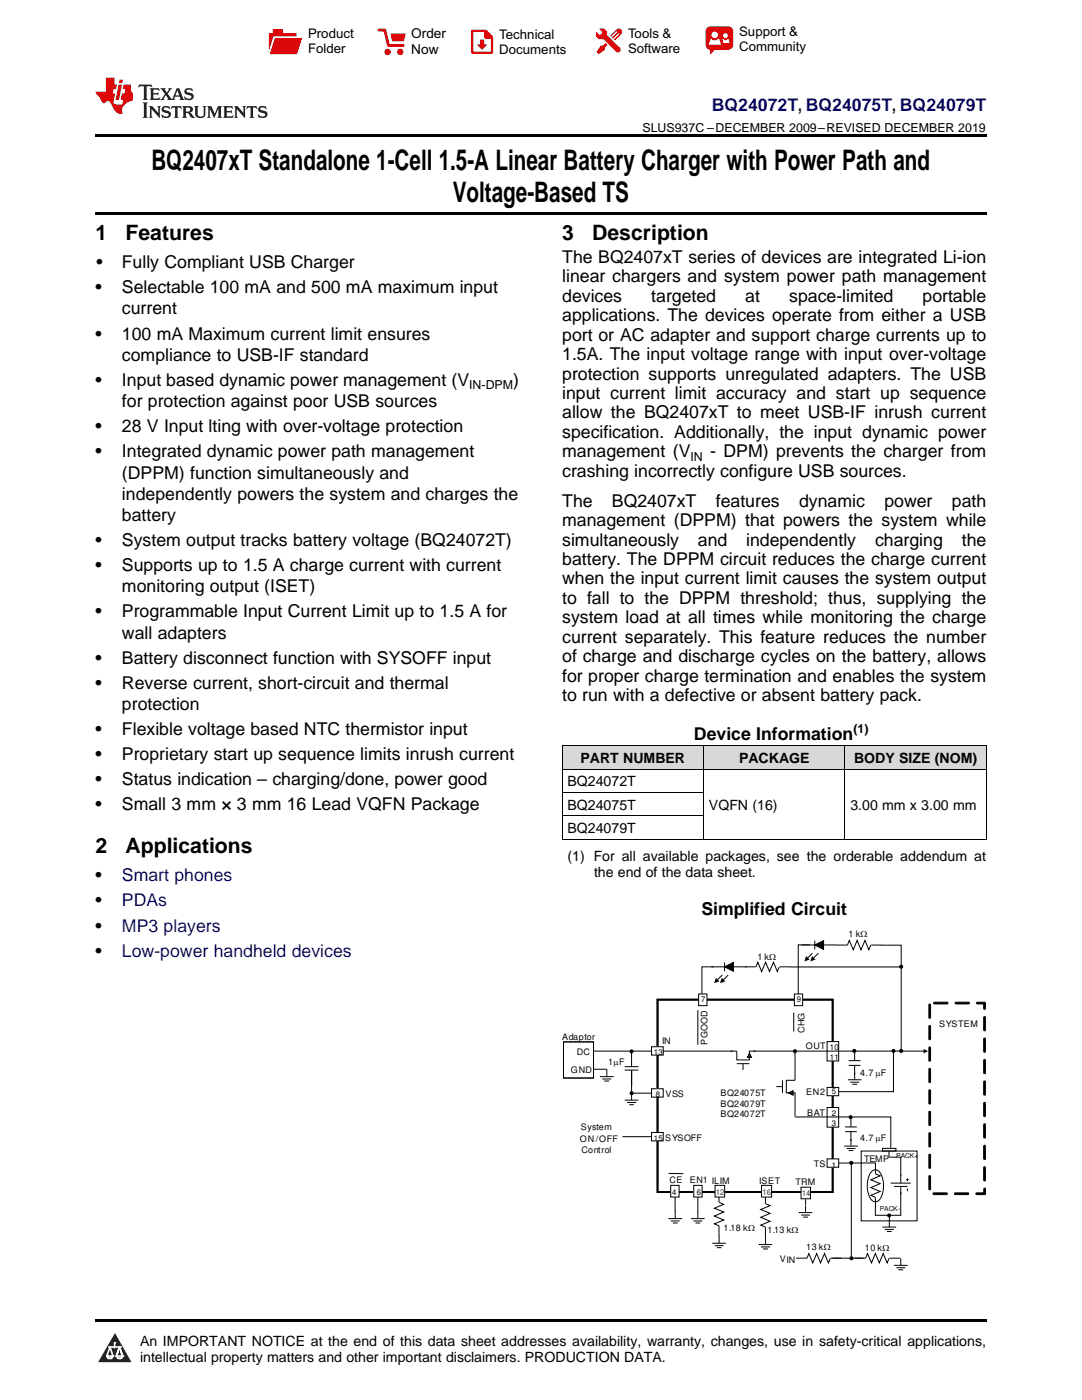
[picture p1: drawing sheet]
<svg xmlns="http://www.w3.org/2000/svg" width="216mm" height="279mm" viewBox="0 0 216 279" stroke-linecap="round" stroke-linejoin="round" font-family="sans-serif">
<defs><g id="words">
<g font-size="5.6">
<text x="30.2" y="33.9">BQ2407xT Standalone 1-Cell 1.5-A Linear Battery Charger with Power Path and</text>
<text x="90.3" y="40.3">Voltage-Based TS</text>
</g>
<g font-size="4.2">
<text x="19" y="47.8">1</text>
<text x="25" y="47.8">Features</text>
<text x="112.2" y="47.8">3</text>
<text x="118.2" y="47.8">Description</text>
<text x="19" y="170.2">2</text>
<text x="25" y="170.2">Applications</text>
</g>
<text font-size="3.5" fill="#00f" x="142" y="22.2">BQ24072T, BQ24075T, BQ24079T</text>
<g font-size="3.5">
<text x="19.2" y="53.5">•</text>
<text x="24.3" y="53.5">Fully Compliant USB Charger</text>
<text x="112.2" y="52.5">The BQ2407xT series of devices are integrated Li-ion</text>
<text x="19" y="58.5">•</text>
<text x="24.3" y="58.5">Selectable 100 mA and 500 mA maximum input</text>
<text x="112.2" y="56.3">linear chargers and system power path management</text>
<text x="24.3" y="62.8">current</text>
<text x="112.2" y="60.2">devices</text>
<text x="112.2" y="64.1">applications. The devices operate from either a USB</text>
<text x="130" y="60.2">targeted</text>
<text x="148.7" y="60.2">at</text>
<text x="157.5" y="60.2">space-limited</text>
<text x="184.1" y="60.2">portable</text>
<text x="19" y="67.8">•</text>
<text x="24.3" y="67.8">100 mA Maximum current limit ensures</text>
<text x="112.2" y="68">port or AC adapter and support charge currents up to</text>
<text x="112.2" y="71.9">1.5A. The input voltage range with input over-voltage</text>
<text x="19" y="77">•</text>
<text x="24.3" y="72">compliance to USB-IF standard</text>
<text x="24.3" y="77">Input based dynamic power management (V</text>
<text x="102.4" y="77">)</text>
<text x="112.2" y="75.7">protection supports unregulated adapters. The USB</text>
<text x="24.3" y="81.2">for protection against poor USB sources</text>
<text x="112.2" y="79.6">input current limit accuracy and start up sequence</text>
<text x="112.2" y="83.5">allow the BQ2407xT to meet USB-IF inrush current</text>
<text x="19" y="86.3">•</text>
<text x="24.3" y="86.3">28 V Input lting with over-voltage protection</text>
<text x="112.2" y="87.4">specification. Additionally, the input dynamic power</text>
<text x="19" y="91.3">•</text>
<text x="24.3" y="91.3">Integrated dynamic power path management</text>
<text x="24.3" y="95.5">(DPPM) function simultaneously and</text>
<text x="112.2" y="91.3">management (V</text>
<text x="112.2" y="95.1">crashing incorrectly configure USB sources.</text>
<text x="141.7" y="91.3">- DPM) prevents the charger from</text>
<text x="24.3" y="99.7">independently powers the system and charges the</text>
<text x="112.2" y="101.1">The</text>
<text x="122.1" y="101.1">BQ2407xT</text>
<text x="142.8" y="101.1">features</text>
<text x="159.5" y="101.1">dynamic</text>
<text x="176.5" y="101.1">power</text>
<text x="190" y="101.1">path</text>
<text x="24.3" y="104">battery</text>
<text x="112.2" y="105">management (DPPM) that powers the system while</text>
<text x="19" y="109">•</text>
<text x="19" y="114">•</text>
<text x="24.3" y="109">System output tracks battery voltage (BQ24072T)</text>
<text x="24.3" y="114">Supports up to 1.5 A charge current with current</text>
<text x="112.2" y="108.9">simultaneously</text>
<text x="112.2" y="112.7">battery. The DPPM circuit reduces the charge current</text>
<text x="139.2" y="108.9">and</text>
<text x="148.9" y="108.9">independently</text>
<text x="174.6" y="108.9">charging</text>
<text x="191.9" y="108.9">the</text>
<text x="24.3" y="118.2">monitoring output (ISET)</text>
<text x="112.2" y="116.6">when the input current limit causes the system output</text>
<text x="19" y="123.2">•</text>
<text x="24.3" y="123.2">Programmable Input Current Limit up to 1.5 A for</text>
<text x="112.2" y="120.5">to fall to the DPPM threshold; thus, supplying the</text>
<text x="112.2" y="124.4">system load at all times while monitoring the charge</text>
<text x="24.3" y="127.5">wall adapters</text>
<text x="112.2" y="128.3">current separately. This feature reduces the number</text>
<text x="19" y="132.5">•</text>
<text x="19" y="137.5">•</text>
<text x="24.3" y="132.5">Battery disconnect function with SYSOFF input</text>
<text x="24.3" y="137.5">Reverse current, short-circuit and thermal</text>
<text x="112.2" y="132.2">of charge and discharge cycles on the battery, allows</text>
<text x="112.2" y="136">for proper charge termination and enables the system</text>
<text x="24.3" y="141.7">protection</text>
<text x="112.2" y="139.9">to run with a defective or absent battery pack.</text>
<text x="19" y="146.7">•</text>
<text x="24.3" y="146.7">Flexible voltage based NTC thermistor input</text>
<text x="138.5" y="147.6">Device Information</text>
<text x="19" y="151.7">•</text>
<text x="24.3" y="151.7">Proprietary start up sequence limits inrush current</text>
<text x="19" y="156.7">•</text>
<text x="19" y="161.7">•</text>
<text x="24.3" y="156.7">Status indication – charging/done, power good</text>
<text x="24.3" y="161.7">Small 3 mm × 3 mm 16 Lead VQFN Package</text>
<text x="19" y="175.9">•</text>
<text x="19" y="180.9">•</text>
<text x="19" y="185.9">•</text>
<text x="139.9" y="182.7">Simplified Circuit</text>
<text x="19" y="190.9">•</text>
</g>
<g font-size="3.5" fill="#0000c8">
<text x="24.3" y="175.9">Smart phones</text>
<text x="24.3" y="180.9">PDAs</text>
<text x="24.3" y="185.9">MP3 players</text>
<text x="24.3" y="190.9">Low-power handheld devices</text>
</g>
<g font-size="2.8">
<text x="115.8" y="152.3">PART NUMBER</text>
<text x="147.5" y="152.3">PACKAGE</text>
<text x="170.4" y="152.3">BODY SIZE (NOM)</text>
<text x="113.2" y="157">BQ24072T</text>
<text x="113.2" y="161.6">BQ24075T</text>
<text x="141.5" y="161.6">VQFN (16)</text>
<text x="169.7" y="161.6">3.00 mm x 3.00 mm</text>
<text x="113.2" y="166.3">BQ24079T</text>
<text x="113.2" y="171.8">(1) For all available packages, see the orderable addendum at</text>
<text x="118.5" y="174.9">the end of the data sheet.</text>
<text x="27.9" y="268.6">An IMPORTANT NOTICE at the end of this data sheet addresses availability, warranty, changes, use in safety-critical applications,</text>
<text x="27.9" y="271.8">intellectual property matters and other important disclaimers. PRODUCTION DATA.</text>
</g>
<g font-size="2.7">
<text x="82.1" y="7.7">Order</text>
<text x="82.1" y="10.7">Now</text>
</g>
<g font-size="2.6">
<text x="61.5" y="7.6">Product</text>
<text x="61.5" y="10.6">Folder</text>
<text x="99.6" y="7.8">Technical</text>
<text x="99.6" y="10.8">Documents</text>
<text x="125.3" y="7.6">Tools &amp;</text>
<text x="125.3" y="10.6">Software</text>
<text x="147.5" y="7.2">Support &amp;</text>
<text x="147.5" y="10.2">Community</text>
</g>
<g font-size="2.5">
<text x="128.2" y="26.3">SLUS937C –DECEMBER 2009–REVISED DECEMBER 2019</text>
<text x="93.6" y="77.7">IN-DPM</text>
<text x="137.8" y="92">IN</text>
<text x="170.3" y="146.2">(1)</text>
</g>
<g font-size="1.8">
<text x="151.1" y="191.6">1 k:</text>
<text x="169.3" y="187">1 k:</text>
<text x="112.2" y="207.5">Adaptor</text>
<text x="132.1" y="208.4">IN</text>
<text x="141.2" y="208.5" transform="rotate(-90 141.2 208.5)">PGOOD</text>
<text x="160.5" y="206.2" transform="rotate(-90 160.5 206.2)">CHG</text>
<text x="160.8" y="209.4">OUT</text>
<text x="187.4" y="204.9">SYSTEM</text>
<text x="113.9" y="214.2">GND</text>
<text x="115.1" y="210.5">DC</text>
<text x="121.3" y="212.6">1PF</text>
<text x="171.6" y="214.8">4.7 PF</text>
<text x="132.8" y="218.9">VSS</text>
<text x="143.8" y="218.8">BQ24075T</text>
<text x="143.8" y="220.9">BQ24079T</text>
<text x="160.9" y="218.6">EN2</text>
<text x="115.7" y="228">ON/OFF</text>
<text x="115.9" y="225.5">System</text>
<text x="132.8" y="227.6">SYSOFF</text>
<text x="143.8" y="223">BQ24072T</text>
<text x="161.1" y="222.7">BAT</text>
<text x="171.6" y="227.7">4.7 PF</text>
<text x="116" y="230.1">Control</text>
<text x="162.4" y="233">TS</text>
<text x="172.4" y="231.9">TEMP</text>
<text x="133.6" y="236.1">CE</text>
<text x="137.6" y="236.1">EN1 ILIM</text>
<text x="151.5" y="236.2">ISET</text>
<text x="158.8" y="236.5">TRM</text>
<text x="144.4" y="245.8">1.18 k:</text>
<text x="153.1" y="246.1">1.13 k:</text>
<text x="155.6" y="251.8">VIN</text>
<text x="160.9" y="249.5">13 k:</text>
<text x="172.6" y="249.7">10 k:</text>
</g>
<g font-size="1.6">
<text x="139.9" y="200">7</text>
<text x="159" y="200">9</text>
<text x="165.6" y="209.5">10</text>
<text x="130.5" y="210.5">13</text>
<text x="165.6" y="211.4">11</text>
<text x="130.8" y="219">8</text>
<text x="166" y="218.4">5</text>
<text x="130.5" y="227.7">15</text>
<text x="166" y="222.7">2</text>
<text x="166" y="224.6">3</text>
<text x="166" y="233">1</text>
<text x="134.1" y="238.5">4</text>
<text x="139.1" y="238.6">6</text>
</g>
<g font-size="1.6" fill="#373435">
<text x="142.8" y="238.5">12</text>
<text x="152.1" y="238.4">16</text>
<text x="160" y="238.7">14</text>
</g>
<g font-size="1.3">
<text x="178.8" y="231.1">PACK+</text>
<text x="175.6" y="241.7">PACK-</text>
</g>
</g></defs>
<g fill="#d8d8d8">
<path d="M112.2 148.9h28.2v4.7h-28.2z"/>
<path d="M140.4 148.9h28.2v4.7h-28.2z"/>
<path d="M168.6 148.9h28.2v4.7h-28.2z"/>
</g>
<path d="M22.9 266l3.3 5.9h-6.6z" fill-rule="evenodd" fill="#231f20"/>
<path d="M21.3 270.6h1.2l-.3 .5h-.3a.53 .53 0 0 1-.6-.5z" fill-rule="evenodd" fill="#fff"/>
<path d="M21.3 270.6h1.2l-.3 .5h-.3a.53 .53 0 0 1-.6-.5z" fill="none" stroke="#231f20" stroke-width=".33"/>
<path d="M21.3 270.6l1.2 .1-.3 .4h-.5z" fill="none" stroke="#fff" stroke-width=".33"/>
<path d="M22.9 268.9h.1" fill="none" stroke="#fff" stroke-width=".33"/>
<path d="M22.9 268v.9z" fill="#fff"/>
<path d="M22.9 268v.9z" fill="none" stroke="#fff" stroke-width=".33"/>
<circle cx="22.9" cy="268" r=".16" fill="#fff"/>
<path d="M21.8 268.8h.1" fill="none" stroke="#fff" stroke-width=".33"/>
<path d="M21.8 268.8h2.2z" fill="#fff"/>
<path d="M21.8 268.8h2.2z" fill="none" stroke="#fff" stroke-width=".33"/>
<circle cx="24" cy="268.8" r=".16" fill="#fff"/>
<path d="M23.2 270.6h.1" fill="none" stroke="#fff" stroke-width=".33"/>
<path d="M23.8 268.8l-.6 1.8z" fill-rule="evenodd" fill="#fff"/>
<path d="M23.8 268.8l-.6 1.8z" fill="none" stroke="#fff" stroke-width=".33"/>
<path d="M23.8 268.8l.7 1.8z" fill-rule="evenodd" fill="#fff"/>
<path d="M23.8 268.8l.7 1.8z" fill="none" stroke="#fff" stroke-width=".33"/>
<path d="M24.4 270.6h.1" fill="none" stroke="#fff" stroke-width=".33"/>
<circle cx="21.3" cy="270.6" r=".16" fill="#fff"/>
<path d="M22 268.8l-.7 1.8z" fill="#fff"/>
<path d="M22 268.8l-.7 1.8z" fill="none" stroke="#fff" stroke-width=".33"/>
<path d="M22 268.8l.5 1.8z" fill="#fff"/>
<path d="M22 268.8l.5 1.8z" fill="none" stroke="#fff" stroke-width=".33"/>
<circle cx="22.5" cy="270.6" r=".16" fill="#fff"/>
<path d="M23.3 270.6h1.2a.63 .63 0 0 1-.6 .5 .63 .63 0 0 1-.6-.5z" fill-rule="evenodd" fill="#fff"/>
<path d="M23.3 270.6h1.2a.63 .63 0 0 1-.6 .5 .63 .63 0 0 1-.6-.5z" fill="none" stroke="#231f20" stroke-width=".33"/>
<path d="M23.3 270.6h1.2l-.4 .5h-.5z" fill="none" stroke="#fff" stroke-width=".33"/>
<path d="M23.2 270.6h.1" fill="none" stroke="#fff" stroke-width=".33"/>
<circle cx="24.5" cy="270.6" r=".16" fill="#fff"/>
<path d="M19 263.2h177.8v.5h-177.8z" fill="#000"/>
<path d="M131.2 199.5h34.9v38.4h-34.9z" fill-rule="evenodd" fill="#fff"/>
<path d="M131.2 199.5h34.9v38.4h-34.9z" fill="none" stroke="#000" stroke-width=".36"/>
<path d="M112.4 207.9h6v7.2h-6z" fill-rule="evenodd" fill="#fff"/>
<g fill="none" stroke="#000" stroke-width=".2">
<path d="M141.9 193h8.9M142.4 193h-2.3v6.4M144.1 194.6l-1 1M144.6 193l1.7-.9v1.7zM144.6 192.1v1.7M145.3 194.6l-1 1M150.8 193l.4-1 .8 1.9 .8-1.9 .7 1.9 .8-1.9 .8 1.9 .4-.9M155.6 193h24.2M159.9 188.6h9.2l.4-.9 .8 1.9 .7-1.9 .8 1.9 .8-1.9 .8 1.9 .3-1M161.6 188.6h-2.3v10.8M162.1 190.2l-1 1M162.6 188.6l1.7-.9v1.8z"/>
<path d="M162.6 187.7v1.8M163.3 190.2l-1 1M173.8 188.6h2.1M175.8 188.6h4v21.2M112.4 207.9h6v7.2h-6zM118.4 209.8h28.6v1.7h2.5v-1.7h1.3M118.4 213.4h2.7v1.5M119.7 214.9h2.8M120.2 215.3h1.8M120.6 215.7h1M124.7 213.6h2.7M124.7 212.9h2.7"/>
<path d="M124.7 219.6h2.7M125.8 209.6l.3-.1 .2 .2a.3 .3 0 0 1-.1 .4 .3 .3 0 0 1-.4-.1 .3 .3 0 0 1 0-.4zM126 209.8v3.1M126 213.6v6M126 218.2h5.2M139.2 201.6v6.9M147 212.3h2.5M148.3 212.3v1.2M154.9 216.9h1.2M156.1 215.6v2.5M158.4 202.1v3.8M158.6 209.8v5.8h-1.7v2.5h1.7v4.8"/>
<path d="M169.2 215.5h2.7M169.4 211.7h2.3M169.4 212.6h2.3M169.7 216h1.7M170.1 216.4h.9M170.5 209.8v1.9M170.5 212.6v2.9M178.3 209.8v8.1h-12.1M185.4 200.4h.2l.1 .1v2.6l-.2 .1-.2-.1zM185.4 204.7h.2l.1 .1v2.5l-.2 .2-.2-.1zM185.4 209l.2-.1 .1 .2v2.5l-.2 .2-.2-.1zM185.4 213.3l.2-.1 .1 .2v2.5l-.2 .2-.2-.1z"/>
<path d="M185.4 217.5h.2l.1 .2v2.5l-.2 .1-.2-.1zM186.3 200.1l2.7-.1 .2 .2-.2 .2h-2.5l-.2-.1zM190.6 200.1l2.7-.1 .1 .2-.1 .2h-2.5l-.2-.1zM194.9 200.1h1.7v1.3l-.3-.1v-1.1l.1 .2h-1.4l-.1-.1zM196.3 215.8h.3v2.7l-.2 .1-.1-.2zM196.3 211.5l.3 .1v2.6l-.2 .1-.1-.2zM196.3 207.2l.3 .1v2.6l-.2 .1-.1-.2zM196.3 202.9l.3 .1v2.6l-.2 .1-.1-.1zM124.2 226.9h7M125.1 220h1.8M125.6 220.5h.9M134.7 238.1v3.8"/>
<path d="M139.2 238.1v5.1M143.5 237.8v2.1M143.5 240l.9 .4-1.9 .7 1.9 .8-1.9 .8 1.9 .8-1.9 .7 1 .4v3.5M152.7 238v2.2M166.2 232.1h8.5v2.2l.9 .4-1.8 .8 1.8 .7-1.8 .8 1.8 .8-1.8 .8 .9 .4M168.4 228.7h2.8M168.6 224.9h2.4M168.6 225.8h2.4M168.9 229.2h1.8M169.3 229.6h1M169.8 223v1.9M169.8 225.8v2.9"/>
<path d="M171.8 229.7h11.2v13.9h-11.2zM173.9 233.8a1.11 1.11 0 0 1 1.1-.3 1.11 1.11 0 0 1 .8 .9 5.1 5.1 0 0 1-.5 5.2 1.21 1.21 0 0 1-1.9-.9 5.2 5.2 0 0 1 .5-4.9zM174.7 239v2.1M176.1 229.2h2.7v.5h-2.7zM177.4 229.8v1.1M177.4 230.9h2.3v3.8M177.7 236.1h4M178.4 236.8h2.7M179.7 237.9v4.6h-5v-1.5M179.7 234.4v1.7M179.7 236.8v1.6M180.8 235.5h.5"/>
<path d="M181.1 235.2v.5M181.1 237.2v.5M185.4 221.8h.2l.1 .2v2.5l-.2 .1-.2-.1zM185.4 226.1h.2l.1 .1v2.5l-.2 .2-.2-.1zM185.4 230.4l.2-.1 .1 .2v2.5l-.2 .2-.2-.1zM185.4 234.7l.2-.1 .1 .2v2.5l-.2 .2-.2-.1zM186.2 238.1h2.7l.1 .1-.1 .2h-2.6l-.1-.1zM190.5 238.1h2.7l.1 .1-.2 .2h-2.5l-.1-.1zM194.8 238.1h1.7l-.2 .1v-1l.1-.1 .2 .1v1.2h-1.7l-.2-.1zM196.3 232.9h.3v2.7l-.2 .1-.1-.2zM196.3 228.6l.3 .1v2.6l-.2 .1-.1-.2zM196.3 224.3l.3 .1v2.6l-.2 .1-.1-.1z"/>
<path d="M196.3 220l.3 .1v2.6l-.2 .1-.1-.1zM133.4 243.2h2.7M133.8 243.7h1.8M134.3 244.1h.9M134.7 241.7v1.5M137.9 243.2h2.7M138.4 243.7h1.7M138.8 244.1h.9M142.1 248.1h2.8M142.6 248.6h1.8M143 249h1M151.4 248.4h2.7"/>
<path d="M151.9 248.8h1.7M152.3 249.3h.9M152.7 240.2l1 .4-1.9 .8 1.9 .8-1.9 .7 1.9 .8-1.9 .8 .9 .4M152.7 244.9l.1 3.5M176.1 244.9h2.7M176.6 245.4h1.7M177 245.8h.9M177.2 242.4l.3-.1a.3 .3 0 0 1 .2 .4 .3 .3 0 0 1-.4 .1 .3 .3 0 0 1-.1-.4zM177.4 243.5v1.4M177.5 242.6v1"/>
<circle cx="179.8" cy="192.9" r=".29"/>
<circle cx="126" cy="218.2" r=".3"/>
<circle cx="158.6" cy="209.8" r=".3"/>
<circle cx="170.5" cy="209.7" r=".3"/>
<circle cx="178.3" cy="209.7" r=".29"/>
<circle cx="179.8" cy="209.7" r=".3"/>
<circle cx="169.7" cy="223" r=".3"/>
</g>
<g fill="#000">
<path d="M142.8 195.2l.8 .7-1.1 .3zM144 195.2l.7 .7-1 .3zM144.6 193l1.7-.9v1.7zM160.8 190.8l.7 .7-1 .4zM162 190.8l.7 .7-1 .4zM162.6 188.6l1.7-.9v1.8z"/>
<path d="M125.8 209.6l.3-.1 .2 .2a.3 .3 0 0 1-.1 .4 .3 .3 0 0 1-.4-.1 .3 .3 0 0 1 0-.4z" fill-rule="evenodd"/>
<path d="M185.4 200.4h.2l.1 .1v2.6l-.2 .1-.2-.1zM185.4 204.7h.2l.1 .1v2.5l-.2 .2-.2-.1zM185.4 209l.2-.1 .1 .2v2.5l-.2 .2-.2-.1zM185.4 213.3l.2-.1 .1 .2v2.5l-.2 .2-.2-.1zM185.4 217.5h.2l.1 .2v2.5l-.2 .1-.2-.1zM185.4 221.8h.2l.1 .2v2.5l-.2 .1-.2-.1zM185.4 226.1h.2l.1 .1v2.5l-.2 .2-.2-.1zM185.4 230.4l.2-.1 .1 .2v2.5l-.2 .2-.2-.1zM185.4 234.7l.2-.1 .1 .2v2.5l-.2 .2-.2-.1zM186.2 238.1h2.7l.1 .1-.1 .2h-2.6l-.1-.1zM190.5 238.1h2.7l.1 .1-.2 .2h-2.5l-.1-.1zM194.8 238.1h1.7l-.2 .1v-1l.1-.1 .2 .1v1.2h-1.7l-.2-.1zM196.3 232.9h.3v2.7l-.2 .1-.1-.2zM196.3 228.6l.3 .1v2.6l-.2 .1-.1-.2zM196.3 224.3l.3 .1v2.6l-.2 .1-.1-.1zM196.3 220l.3 .1v2.6l-.2 .1-.1-.1zM196.3 215.8h.3v2.7l-.2 .1-.1-.2zM196.3 211.5l.3 .1v2.6l-.2 .1-.1-.2zM196.3 207.2l.3 .1v2.6l-.2 .1-.1-.2zM196.3 202.9l.3 .1v2.6l-.2 .1-.1-.1zM194.9 200.1h1.7v1.3l-.3-.1v-1.1l.1 .2h-1.4l-.1-.1zM190.6 200.1l2.7-.1 .1 .2-.1 .2h-2.5l-.2-.1zM186.3 200.1l2.7-.1 .2 .2-.2 .2h-2.5l-.2-.1z" fill-rule="evenodd"/>
<path d="M177.2 242.4l.3-.1a.3 .3 0 0 1 .2 .4 .3 .3 0 0 1-.4 .1 .3 .3 0 0 1-.1-.4z" fill-rule="evenodd"/>
<circle cx="179.8" cy="192.9" r=".29"/>
<circle cx="126" cy="218.2" r=".3"/>
<circle cx="158.6" cy="209.8" r=".3"/>
<circle cx="170.5" cy="209.7" r=".3"/>
<circle cx="178.3" cy="209.7" r=".29"/>
<circle cx="179.8" cy="209.7" r=".3"/>
<circle cx="169.7" cy="223" r=".3"/>
</g>
<path d="M130 208.9h2.3v1.7h-2.3z" fill-rule="evenodd" fill="#fff"/>
<path d="M130 208.9h2.3v1.7h-2.3z" fill="none" stroke="#000" stroke-width=".2"/>
<path d="M130 217.3h2.3v1.7h-2.3z" fill-rule="evenodd" fill="#fff"/>
<path d="M130 217.3h2.3v1.7h-2.3z" fill="none" stroke="#000" stroke-width=".2"/>
<path d="M130 226h2.3v1.7h-2.3z" fill-rule="evenodd" fill="#fff"/>
<path d="M130 226h2.3v1.7h-2.3z" fill="none" stroke="#000" stroke-width=".2"/>
<path d="M133.8 236.6h1.7v2.3h-1.7z" fill-rule="evenodd" fill="#fff"/>
<path d="M133.8 236.6h1.7v2.3h-1.7z" fill="none" stroke="#000" stroke-width=".2"/>
<path d="M159.8 236.9h1.9v2.3h-1.9z" fill-rule="evenodd" fill="#fff"/>
<path d="M159.8 236.9h1.9v2.3h-1.9z" fill="none" stroke="#000" stroke-width=".2"/>
<path d="M138.4 236.6h1.7v2.3h-1.7z" fill-rule="evenodd" fill="#fff"/>
<path d="M133.4 234.2h3M138.4 236.6h1.7v2.3h-1.7z" fill="none" stroke="#000" stroke-width=".2"/>
<path d="M142.7 236.6h1.9v2.3h-1.9z" fill-rule="evenodd" fill="#fff"/>
<path d="M142.7 236.6h1.9v2.3h-1.9z" fill="none" stroke="#000" stroke-width=".2"/>
<path d="M152 236.6h2v2.3h-2z" fill-rule="evenodd" fill="#fff"/>
<path d="M152 236.6h2v2.3h-2z" fill="none" stroke="#000" stroke-width=".2"/>
<path d="M165 231.3h2.3v1.6h-2.3z" fill-rule="evenodd" fill="#fff"/>
<path d="M165 231.3h2.3v1.6h-2.3z" fill="none" stroke="#000" stroke-width=".2"/>
<path d="M165 221h2.3v3.9h-2.3z" fill-rule="evenodd" fill="#fff"/>
<path d="M165 221h2.3v3.9h-2.3z" fill="none" stroke="#000" stroke-width=".2"/>
<path d="M165 217h2.3v1.7h-2.3z" fill-rule="evenodd" fill="#fff"/>
<path d="M165 217h2.3v1.7h-2.3z" fill="none" stroke="#000" stroke-width=".2"/>
<path d="M165 207.9h2.3v3.8h-2.3z" fill-rule="evenodd" fill="#fff"/>
<path d="M165 207.9h2.3v3.8h-2.3z" fill="none" stroke="#000" stroke-width=".2"/>
<path d="M158.5 198.4h1.7v2.3h-1.7z" fill-rule="evenodd" fill="#fff"/>
<path d="M158.5 198.4h1.7v2.3h-1.7z" fill="none" stroke="#000" stroke-width=".2"/>
<path d="M139.4 198.4h1.7v2.3h-1.7z" fill-rule="evenodd" fill="#fff"/>
<path d="M139.4 198.4h1.7v2.3h-1.7zM150.3 209.8h34.1M158.7 222.9h19v6.2" fill="none" stroke="#000" stroke-width=".2"/>
<path d="M184.3 209.3l.9 .5-.9 .4z" fill="#000"/>
<path d="M157.3 218.1l1-.4v.9z" fill="#1a1a1a"/>
<path d="M157.3 218.1l1-.4v.9z" fill="none" stroke="#000" stroke-width=".2"/>
<path d="M149.5 210.2l.5 .8h-.9z" fill="#1a1a1a"/>
<g fill="none" stroke="#000" stroke-width=".2">
<path d="M112.2 158.2h28.2M112.2 153.5h84.6M112.2 148.9h84.6M112.2 148.9v18.6M140.4 148.9v18.6M168.6 148.9v18.6M196.8 148.9v18.6M112.2 167.5h84.6M112.2 162.8h28.2M149.5 210.2l.5 .8h-.9zM160.8 239.3v1.2M169.9 232.1v19.1"/>
<path d="M158.9 251.1h2.1M159.4 242h2.7M159.9 242.5h1.7M160.3 242.9h.9M160.7 240.6v1.4M161 251.1l.4-.9 .8 1.8 .8-1.8 .7 1.8 .8-1.8 .8 1.8 .4-.9M165.7 251.1h7l.4-.9 .8 1.8 .8-1.8 .8 1.8 .7-1.8 .8 1.8 .4-.9M177.5 251.1h2.1M178.4 252.5h2.7M178.9 253h1.7M179.3 253.4h.9M179.7 251.1v1.4"/>
<circle cx="169.9" cy="232.1" r=".3"/>
<circle cx="169.9" cy="251.1" r=".3"/>
</g>
<g fill="#000">
<circle cx="169.9" cy="232.1" r=".3"/>
<circle cx="169.9" cy="251.1" r=".3"/>
</g>
<path d="M19 26.8h177.8v.6h-177.8zM19 42.3h177.8v.5h-177.8zM112.2 167.5h.1zM168.5 167.5h.1zM196.7 167.5h.1z" fill="#000"/>
<path d="M27.7 16.9l-.1 .6 .6-.3h.5v.2v2.2l-.2 .4h1l-.2-.4v-2.2v-.2h.5l.6 .3-.2-.6zM29.9 17.6l.2 .4v1.6l-.2 .4h1.9l.1-.6a1.09 1.09 0 0 1-1.3 .1v-.6h.6l.4 .2v-.7l-.2 .2h-.8v-.6l.2-.1a1.01 1.01 0 0 1 1 .3l-.1-.6zM32 17.6l.9 1.2-1 1.2h.9l-.2-.3 .5-.7 .5 .7-.3 .3h1.7l-.2-.3 .1-.4h1l.1 .4-.2 .3h1l-.3-.4-.7-2h-.5l-1 2.2-.8-1.1 .9-1.1h-.9l.2 .2-.4 .7-.4-.7 .2-.2zM35.4 18l.4 1h-.8zM37 17.7a.66 .66 0 0 0-.2 .8 .66 .66 0 0 0 .6 .4l.7 .2 .1 .2a.8 .8 0 0 1-.7 .4 .8 .8 0 0 1-.7-.5l.1 .8 .2-.2a.94 .94 0 0 0 1.1 .1 .94 .94 0 0 0 .4-.9 1.48 1.48 0 0 0-1.3-.6v-.4a1.1 1.1 0 0 1 1.2 .2l-.2-.6-.2 .1-.5-.1zM28.5 20.4l.2 .4v2.3l-.2 .4h1l-.2-.4v-2.3l.2-.4zM29.7 21.2l.2 .4v1.5l-.2 .4h.8l-.3-.4 .1-1.3 1.6 1.8v-2l.2-.4h-.7l.2 .2v1.1l-1.2-1.3zM32.5 21.3a.66 .66 0 0 0-.2 .8 .66 .66 0 0 0 .6 .4l.6 .2 .2 .2a.8 .8 0 0 1-.8 .4 .8 .8 0 0 1-.7-.5l.2 .7 .2-.1a.94 .94 0 0 0 1 .1 .94 .94 0 0 0 .5-1 1.47 1.47 0 0 0-1.3-.6l-.1-.3a1.1 1.1 0 0 1 1.3 .2l-.2-.6-.2 .1-.5-.2zM34.3 21.2l-.2 .6a.64 .64 0 0 1 .8-.3v1.6l-.2 .4h1l-.3-.4 .1-1.6a.66 .66 0 0 1 .8 .3l-.2-.6zM36.3 21.2l.3 .4v1.5l-.3 .4h1l-.2-.2v-.7h.5l.1 .1a.8 .8 0 0 0 1.2 .7l-1-1a.62 .62 0 0 0 .6-.5 .62 .62 0 0 0-.6-.7zM37.1 21.5h.1a.48 .48 0 0 1 .6 0 .48 .48 0 0 1 .1 .6l-.2 .1-.6 .1zM38.7 21.2l.2 .2a2.29 2.29 0 0 0 .4 2 1.05 1.05 0 0 0 1.7-.7v-1.3l.2-.2h-.8l.2 .4v1.1a.61 .61 0 0 1-.6 .6 .61 .61 0 0 1-.6-.6v-1.1l.3-.4zM41.3 21.2l.3 .4v1.5l-.3 .4h.8l-.2-.4v-1.4l.8 1.9 .9-1.9v1.4l-.2 .4h.9l-.2-.4v-1.5l.2-.4h-.8l-.7 1.5-.6-1.5zM44.5 21.2l.2 .4v1.5l-.2 .4h1.9l.2-.6a1.1 1.1 0 0 1-1.4 .2v-.7h.6l.4 .2v-.6l-.2 .1-.8 .1v-.6l.2-.1a1.02 1.02 0 0 1 1.1 .2l-.2-.5zM46.7 21.2l.2 .4v1.5l-.2 .4h.8l-.3-.4 .1-1.3 1.6 1.8v-2l.2-.4h-.7l.2 .2v1.1l-1.2-1.3zM49.3 21.2l-.1 .6a.64 .64 0 0 1 .8-.3v1.6l-.3 .4h1l-.2-.4v-1.6a.66 .66 0 0 1 .8 .3l-.1-.6zM51.7 21.3a.66 .66 0 0 0-.2 .7 .66 .66 0 0 0 .7 .5l.6 .2 .1 .2a.8 .8 0 0 1-.7 .4 .8 .8 0 0 1-.7-.5l.1 .7 .2-.1a.94 .94 0 0 0 1.1 .1 .94 .94 0 0 0 .4-1 1.48 1.48 0 0 0-1.2-.6l-.1-.3a1.1 1.1 0 0 1 1.2 .2l-.2-.6-.1 .1-.6-.2z" fill="#231f20"/>
<path d="M21.1 15.5v2.8h-2v.4l.9 .9a.96 .96 0 0 0 1 1 .59 .59 0 0 1 .5-.4 .59 .59 0 0 1 .5 .3l.4 .8a1.61 1.61 0 0 0 2.1 1.3 1.63 1.63 0 0 1 1.1-2.2l.9-.3v-1.5a1.6 1.6 0 0 1-.4-1.7h-1.4l-.2 .9h.5l-.2 .8h-.5l-.2 1v.3h.5l-.2 .9h-.7a.74 .74 0 0 1-1-.6l.3-1.6h-.5l.2-.8h.5l.1-.9h-.4v-1.4zM23.7 16.9l-.7 3h.8l.6-3zM23.8 15.9l-.1 .7h.7l.2-.7z" fill="#ee1d23"/>
<g fill="#d60000">
<path d="M54.4 5.8h2v.8h2.8v4.2h-5.5v-4.2h.7z" fill-rule="evenodd"/>
<path d="M54.7 7.5h5.6l-1 3.3h-5.6z" fill-rule="evenodd"/>
</g>
<path d="M54.6 7.4h5.8l-.1 .1h-5.5l-1.1 3.3z" fill-rule="evenodd" fill="#fff"/>
<path d="M54.6 7.4h5.8l-.1 .1h-5.5l-1.1 3.3z" fill="none" stroke="#fff" stroke-width=".2"/>
<path d="M75.6 6h1.2l.7 3.1h3" fill="none" stroke="#d60000" stroke-width=".56"/>
<g fill="#d60000">
<path d="M77.9 6.7h3.1l-.4 1.5h-2.3z" fill-rule="evenodd"/>
<circle cx="77.3" cy="10.4" r=".64"/>
<circle cx="79.9" cy="10.4" r=".64"/>
</g>
<path d="M94.2 6.2h2.7l1.3 1.2v3.1h-4z" fill="none" stroke="#d60000" stroke-width=".44"/>
<g fill="#d60000">
<path d="M95.8 7.9h.8v1h.6l-1 1.1-1-1v-.1h.6z" fill-rule="evenodd"/>
<path d="M96.6 6.2h.3l1.3 1.2v.4h-1.3l-.3-.4z" fill-rule="evenodd"/>
<path d="M119.6 5.7h.9l.6 .6 .1 .7 2.5 2.5-.8 .8-2.3-2.3-1.1-.2-.6-.6v-.8l.7 .6 .5-.4v-.2l-.4-.5z" fill-rule="evenodd"/>
<path d="M119.9 9.1h.4l.5-.5 .4 .4-.5 .5v.4l-1.2 .9-.5-.5z" fill-rule="evenodd"/>
<path d="M123 5.9a.67 .67 0 0 1 .9 0 .67 .67 0 0 1 0 .9z" fill-rule="evenodd"/>
<path d="M123 5.9l.9 .9-1.2 1.2h-.2l.1-.2 .9-.9 .1-.2h-.3l-.9 1h-.2v-.2l.9-1 .1-.2h-.3l-.9 1h-.2v-.2z" fill-rule="evenodd"/>
<circle cx="123.3" cy="9.9" r=".54"/>
</g>
<path d="M121.1 6.3l-.1 .7" fill="none" stroke="#d60000" stroke-width=".2"/>
<g fill="#d60000">
<path d="M141.1 5.5l.6-.2h3.6a.95 .95 0 0 1 1 .9v2.8a.95 .95 0 0 1-1 .9h-3.6a.95 .95 0 0 1-.9-.9v-2.8z" fill-rule="evenodd"/>
<path d="M141.7 9.9h.9l-.7 .9h-.2z" fill-rule="evenodd"/>
</g>
<g fill="#fff">
<path d="M144.3 8.6h1.3z"/>
<path d="M141.8 7.8h.3l.1 .2h.8l.2-.2h.3l.4 1.1h-2.5z" fill-rule="evenodd"/>
<path d="M144.2 7.8h.2l.2 .2h.4l.2-.2h.2l.2 .8h-1.3z" fill-rule="evenodd"/>
<circle cx="142.6" cy="6.9" r=".65"/>
<circle cx="144.8" cy="7.1" r=".48"/>
</g>
<use href="#words"/>
</svg>
